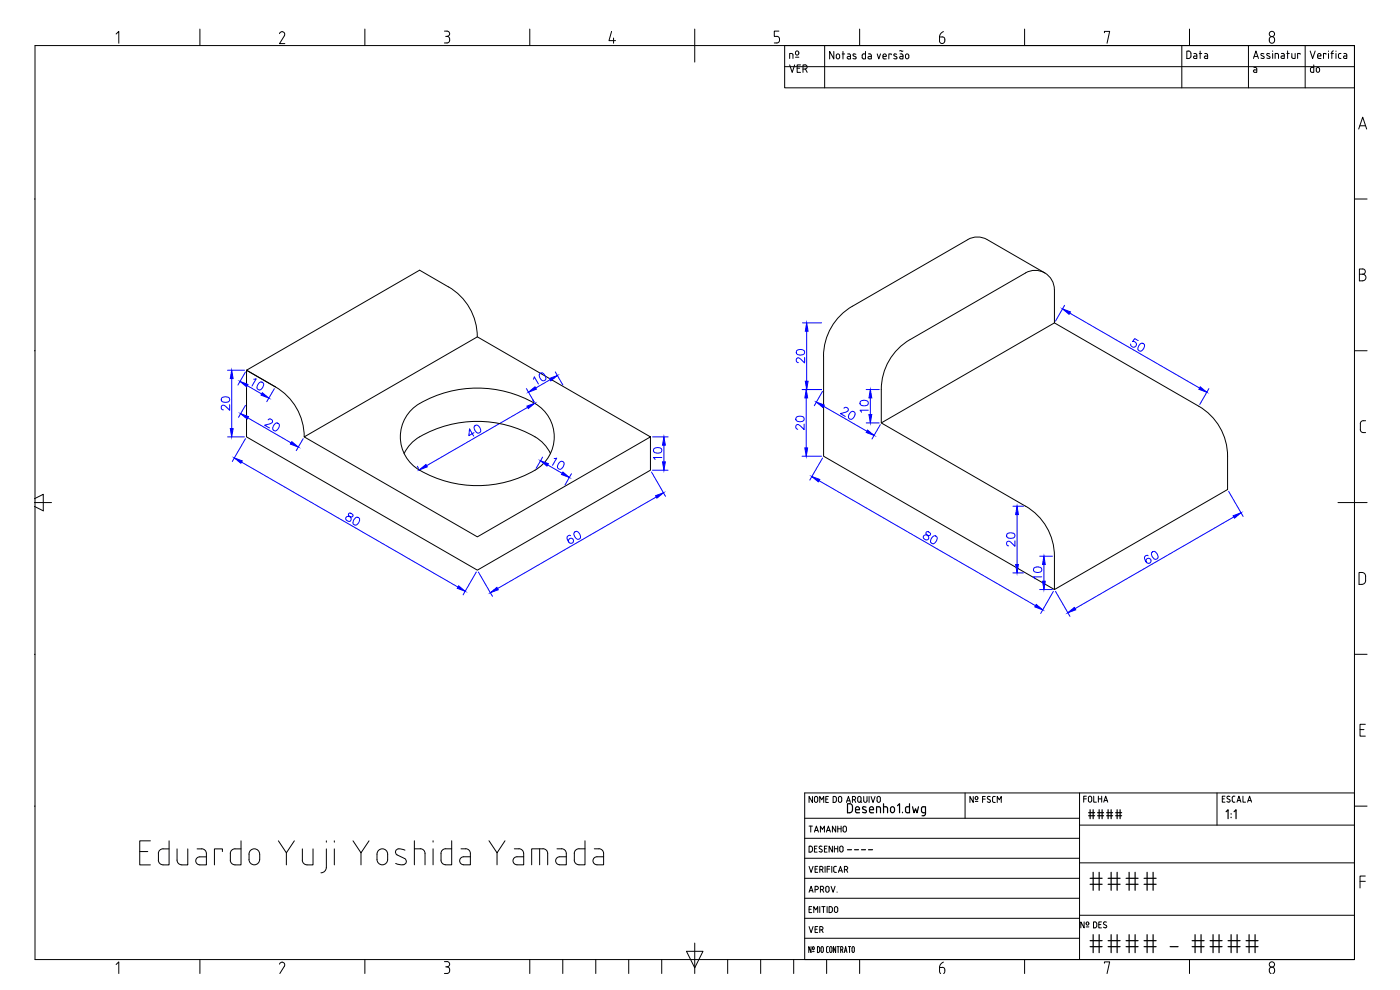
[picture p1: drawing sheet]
<svg xmlns="http://www.w3.org/2000/svg" width="420mm" height="297mm" viewBox="0 0 420 297" stroke-linecap="round" stroke-linejoin="round" font-family="sans-serif">
<defs><g id="words">
<g font-size="9.7">
<text x="326.3" y="268.5">####</text>
<text x="326.3" y="287.2">#### - ####</text>
</g>
<g font-size="7.5" fill="#00f">
<text x="338.3" y="106.5">50</text>
<text x="169.3" y="164.4">60</text>
<text x="342.5" y="170.4">60</text>
</g>
<g font-size="7.1" fill="#00f">
<text x="78.7" y="130.5">20</text>
<text x="251.2" y="127">20</text>
<text x="103" y="158.7">80</text>
<text x="276.2" y="164.4">80</text>
</g>
<g font-size="6.6" fill="#00f">
<text x="74.8" y="118.2">10</text>
<text x="159.1" y="116.4">10</text>
<text x="139.7" y="131.9">40</text>
<text x="170.4" y="142.2" transform="rotate(-90 170.4 142.2)">10</text>
</g>
<text font-size="6.2" fill="#00f" x="242.7" y="130.2" transform="rotate(-90 242.7 130.2)">20</text>
<text font-size="6.2" x="326" y="246.9">####</text>
<g font-size="5.7" fill="#00f">
<text x="242.7" y="110.1" transform="rotate(-90 242.7 110.1)">20</text>
<text x="70.2" y="124.2" transform="rotate(-90 70.2 124.2)">20</text>
<text x="261.8" y="124.9" transform="rotate(-90 261.8 124.9)">10</text>
<text x="199.7" y="139" transform="rotate(-90 199.7 139)">10</text>
<text x="305.9" y="165.1" transform="rotate(-90 305.9 165.1)">20</text>
<text x="314" y="175" transform="rotate(-90 314 175)">10</text>
</g>
<text font-size="5.3" x="355.2" y="18.7">Data</text>
<g font-size="4.9">
<text x="324.2" y="242">FOLHA</text>
<text x="242" y="250.8">TAMANHO</text>
<text x="242" y="268.8">APROV.</text>
<text x="242" y="281.2">VER</text>
</g>
<text font-size="2.6" x="253.3" y="256.1">----</text>
</g></defs>
<!-- layer: Bloco da legenda -->
<g fill="none" stroke="#000" stroke-width=".3">
<path d="M10.5 13.7h396v274.2h-396zM34.8 10.2l.9-.8v3.6M60 8.7v5M84.7 9.5l.7 .4-.1 .8M84.7 9.5l-.5 .2-.3 .4M85.4 10.7l-1.5 2.4h1.6M109.5 8.7v5M133.4 9.3h.8a.83 .83 0 0 1 .7 1.1 .83 .83 0 0 1-1.1 .5M134.2 10.9a1.01 1.01 0 0 1 .8 1 1.01 1.01 0 0 1-.8 1h-.8M159 8.7v5M183.5 9.4l-.7 2.8h1.9M184.1 11.4v1.6"/>
<path d="M208.5 8.7v9.9M232.4 12.9h.8M233.1 10.9a1.02 1.02 0 0 1 .9 1 1.02 1.02 0 0 1-.9 1M233.8 9.3h-1.4v1.6h.8M235.5 13.7v12.7h171M237 17.5v-1.5l.9 .3 .1 1.2M237 19.5l.8 2.2 .7-2.2M238.7 17.2h1M238.8 15.5a.55 .55 0 0 1 .8 0 .55 .55 0 0 1 0 .8 .55 .55 0 0 1-.8 0zM240.2 19.5h-1v2.2h1M241.6 19.5a.62 .62 0 0 1 .6 .6 .62 .62 0 0 1-.6 .6h-.6M241.6 19.5h-.6v2.2"/>
<path d="M247.5 13.7v12.7M250.2 15.4v2.3l-1.2-2.3v2.3M252 16.7a.5 .5 0 0 0-.5-.5 .5 .5 0 0 0-.5 .5v.5a.5 .5 0 0 0 .5 .5 .5 .5 0 0 0 .5-.5M252 16.7v.5M252.7 16.2h.8M253 15.4v2.3M254.4 16.2h.6l.2 .4v1.1l-.8-.1-.2-.3 .2-.3 .8-.1M256.8 16.3l-.5-.1-.3 .2 .1 .3 .8 .5v.4l-.9-.1M258 8.7v5M259.2 16.2l-.4 .2-.1 .8 .5 .5M259.2 16.2h.5M259.7 15.4v2.3h-.5"/>
<path d="M260.6 16.2h.7l.2 .4v1.1l-.8-.1-.2-.3 .2-.3 .8-.1M263.3 16.2l.4 1.5 .6-1.5M265 16.9h1a.52 .52 0 0 0-.4-.7 .52 .52 0 0 0-.6 .5l.2 .9 .8 .1M267.5 16.4v-.2h-.8v1.5M269.1 16.3l-.6-.1-.3 .2 .2 .3 .8 .5-.1 .4-.9-.1M270.1 16.2h.7l.2 .4v1.1h-.6M270.4 16.9l-.4 .4 .4 .4M270.4 16.9h.6M271 15.3h-1M272 16.2a.5 .5 0 0 1 .7 .5v.5a.5 .5 0 0 1-.5 .5 .5 .5 0 0 1-.5-.5zM281.9 12.3a.79 .79 0 0 0 .8 .8 .79 .79 0 0 0 .8-.8M282 11.1l1.3 .2 .3 1"/>
<path d="M282 11.1v1.2M283.1 9.5l-.9 .8-.2 .8M307.5 8.7v5M331.5 9.8v-.4h1.5l-.8 3.6M354.7 13.7v12.7M357 8.7v5M374.7 13.7v12.7M376.2 17.5l.7-2.2 .8 2.2M376.4 16.9h1.1M379.3 16.2l-.6-.2-.3 .3 .2 .3 .8 .5-.1 .4-.9-.1M381 16.2l-.5-.2-.3 .2 .1 .4 .8 .5v.4l-.9-.1M381.2 11.2a.9 .9 0 0 1 1.3 .8 .9 .9 0 0 1-1.3 .7l-.3-.9z"/>
<path d="M381.9 15.3v.1M381.9 16v1.5M382.7 17.5v-1.5l.9 .2 .1 1.3M384.6 16l.6 .1 .2 .4v1h-.8l-.2-.3 .2-.4h.8M386.2 16h.7M386.4 15.3v2.2M387.7 16v1.3l1 .2v-1.5M390.2 16.3v-.3h-.8v1.5M391.7 13.7v12.7M393.2 15.3l.7 2.2 .8-2.2M394.3 19.5v2.2l-.8-.1-.2-.3M395.4 16.6l.2 .9h.8"/>
<path d="M395.4 16.5a.5 .5 0 0 1 .5-.5 .5 .5 0 0 1 .5 .5M396.4 16.6v.2h-1M397.9 16.3v-.3h-.7v1.5M398.7 15.3v.1M398.7 16v1.5M399.4 16h.8M400.2 15.3l-.5 .5v1.7M400.9 15.3v.1M400.9 16v1.5M402.4 16l-.5 .1-.2 .4v.8l.7 .2M403.3 16l.7 .1 .2 .4v1h-.8l-.2-.3 .2-.4h.8M235.5 20h171"/>
<path d="M239.2 20.5h.8M241.7 20.7l.5 1M376.3 20.2l.8 .2 .1 1.3-1-.2v-.4l.3-.1M376.5 21h.7M394.3 20.2l-1 .2v.9M395.1 20.5a.5 .5 0 0 1 .5-.3 .5 .5 0 0 1 .4 .5v.5a.49 .49 0 0 1-.5 .5 .49 .49 0 0 1-.5-.5zM407.8 38.7l1.2-3.5 1.2 3.5M408.1 37.7h1.7M10.3 59.7h.2M406.5 59.7h3.8M408 82.3h1M409 80.7a.79 .79 0 0 1 .8 .8 .79 .79 0 0 1-.8 .8"/>
<path d="M409 80.7h-1v3.6l1-.1a.98 .98 0 0 0 .9-.9 .98 .98 0 0 0-.9-1M10.3 105.2h.2M406.5 105.2h3.8M408.2 128.9a.9 .9 0 0 0 .9 .9h.7M408.3 127.1v1.8M409.1 126.2a.9 .9 0 0 0-.9 .9M409.2 126.2h.6M10.3 149.6l2.7-1.3v5l-2.7-1.4M10.3 150.8h5.2M401.5 150.8h8.8M407.9 171.8a1.52 1.52 0 0 1 1.9 .7v1.7l-.2 .7a1.69 1.69 0 0 1-1.7 .4zM10.3 196.3h.2"/>
<path d="M406.5 196.3h3.8M408.2 218.9h1.1M409.8 217.3h-1.6v3.6h1.6M243.8 239v1.8l-1-1.8v1.8M244.4 239.4a.5 .5 0 0 1 .5-.4 .5 .5 0 0 1 .5 .4M244.4 239.5v.8a.5 .5 0 0 0 .5 .4 .5 .5 0 0 0 .5-.4v-.8M247.8 239.8h.6M248.6 239h-.8v1.8h.8M251 239.5l-.3-.5h-.7v1.8l.7-.1 .3-.5M251 239.5v.7M251.6 239.5v.8a.5 .5 0 0 0 .5 .4 .5 .5 0 0 0 .5-.4v-.8M251.6 239.4a.5 .5 0 0 1 .5-.4 .5 .5 0 0 1 .5 .4"/>
<path d="M255.8 240l.5-.1a.49 .49 0 0 0 .5-.4 .49 .49 0 0 0-.5-.5h-.5v1.8M256.4 240l.4 .8M257.4 239.4a.5 .5 0 0 1 .5-.4 .5 .5 0 0 1 .5 .4M257.4 239.5v.8a.5 .5 0 0 0 .5 .4 .5 .5 0 0 0 .5-.4v-.8M259.2 239v1.3a.5 .5 0 0 0 .5 .4 .5 .5 0 0 0 .5-.4v-1.3M260.8 239v1.8M261.4 239l.6 1.8 .6-1.8M263.2 239.4a.5 .5 0 0 1 .5-.4 .5 .5 0 0 1 .5 .4M263.2 239.5v.8a.5 .5 0 0 0 .5 .4 .5 .5 0 0 0 .5-.4v-.8M289.6 237.9v7.6M292.1 239v1.8l-1-1.8v1.8M293.5 239.3l-.1-.2a.42 .42 0 0 0-.6 0 .42 .42 0 0 0 0 .7 .42 .42 0 0 0 .7-.2"/>
<path d="M293.5 239.4v.2M294.9 239.8h.8M295.7 239h-.8v1.8M297.2 239.1a.46 .46 0 0 0-.7-.1 .46 .46 0 0 0 0 .7l.6 .3a.49 .49 0 0 1-.1 .8 .49 .49 0 0 1-.7-.3M298.7 239l-.8 .2v1.1l.2 .4 .6 .1M324 237.9v50M365.2 237.9v9.7M366.8 239.7h.6M367.6 238.9h-.8v1.8h.8M369.1 239a.46 .46 0 0 0-.7-.1 .46 .46 0 0 0 0 .7l.8 .6-.4 .5M370.6 238.9h-.6l-.2 .5 .1 1.1 .7 .2M373 238.9v1.8h.8"/>
<path d="M406.5 237.9h-165v50M10.3 241.9h.2M241.5 257.5h82.5M241.5 251.5h82.5M241.5 245.5h82.5M242.8 259.9l.6 1.8 .6-1.8M243.3 255.7l.4-.3a1.21 1.21 0 0 0-.2-1.5h-.7v1.8h.5M244.4 254.7h.6M245.2 253.9h-.8v1.8h.8M245.4 259.9h-.8v1.8h.8M246 240.8v-1.8l.6 1 .6-1v1.8M246.2 253.9l.5 .1"/>
<path d="M246.2 253.9l-.4 .4 .8 .6M246.5 259.9a.5 .5 0 0 1 .5 .5 .5 .5 0 0 1-.5 .5M246.5 259.9h-.5v1.8M246.6 254.9a.48 .48 0 0 1 0 .8 .48 .48 0 0 1-.8-.2M247.4 254.7h.6M247.6 259.9v1.8M248.2 253.9h-.8v1.8h.8M249 259.9h-.8v1.8M249.6 259.9v1.8M249.8 253.9v1.8l-1-1.8v1.8M250.4 253.9v1.8M250.4 254.7h1"/>
<path d="M250.7 259.9l-.5 .5M250.7 259.9h.3M251.4 253.9v1.8M253 254.3a.5 .5 0 0 0-.5-.4 .5 .5 0 0 0-.5 .4v.9a.5 .5 0 0 0 .5 .5 .5 .5 0 0 0 .5-.5M254 240.8l.6-1.8 .6 1.8M254.2 240.3h.8M258.1 240.4l.5 .4M292.7 240.5h.8M299.3 240.8v-1.8l.6 1 .6-1v1.8M324 258.9h82.5M324 247.6h82.5M368.2 240.5l.6 .2"/>
<path d="M371.2 240.7l.6-1.8 .6 1.8M371.4 240.2h.8M374.4 240.7l.6-1.8 .6 1.8M374.6 240.2h.8M406.5 241.9h3.8M241.5 275.5h82.5M241.5 269.5h82.5M241.5 263.5h82.5M242.8 272.8h.6M243.6 272h-.8v1.8h.8M244.2 273.8v-1.8l.6 1 .6-1v1.8M244.6 260.8h.6"/>
<path d="M246 272v1.8M246 260.9h.5M246.6 272h1M246.6 260.9l.4 .8M247.1 272v1.8M248.2 272v1.8M248.2 260.8h.8M249.8 272.6l-.3-.5-.7-.1v1.8l.7-.1 .3-.4M249.8 272.6v.7M250.2 260.4l.1 1.1 .7 .2M250.5 272.3a.5 .5 0 0 1 .5-.3 .5 .5 0 0 1 .4 .5v.8a.5 .5 0 0 1-.5 .5 .5 .5 0 0 1-.5-.5zM251.6 261.7l.6-1.8 .6 1.8"/>
<path d="M251.8 261.3h.9M253.4 260.9h.5a.5 .5 0 0 0 .5-.4 .5 .5 0 0 0-.5-.6h-.5v1.8M254 260.9l.4 .8M324 274.6h82.5M408.2 264.4h1.6M409.8 262.8h-1.6v3.6M34.8 289.4l.9-.8v3.5M60 287.9v4.2M84.7 288.7l.7 .4-.1 .8M84.7 288.7l-.5 .2-.3 .4M85.4 289.9l-1.4 2.2M109.5 287.9v4.2"/>
<path d="M133.4 288.5h.8M133.8 290.1h.4M134.2 288.5a.79 .79 0 0 1 .7 .8 .79 .79 0 0 1-.7 .8M134.2 290.1a1.01 1.01 0 0 1 .8 1 1.01 1.01 0 0 1-.8 1h-.8M159 287.9v4.2M168.9 287.9v4.2M178.8 287.9v4.2M188.7 287.9v4.2M198.6 287.9v4.2M206 285.4h5l-2.5 5zM208.5 283v9.1M218.4 287.9v4.2"/>
<path d="M228.3 287.9v4.2M238.2 287.9v4.2M241.5 281.5h82.5M243.4 284v1.8l-.7-1.8v1.8M243.8 285.5h.6M244 284.1a.43 .43 0 0 1 .4 .4 .43 .43 0 0 1-.4 .4zM245.3 284a.52 .52 0 0 1 .7 .6v.7a.51 .51 0 0 1-.7 .5zM246.4 285.3l.3 .5 .4-.5M247.1 284.5l-.2-.4h-.3l-.2 1.2M247.1 284.5v.8M248.1 287.9v4.2M248.6 284l-.5 .2-.1 1.2 .2 .4h.4"/>
<path d="M249 285.3l.3 .5 .4-.5M249 285.3v-1.1l.3-.2 .3 .2 .1 1.1M250.8 284v1.8l-.7-1.8v1.8M251.2 284h.7M251.5 284v1.8M252.3 285h.3M252.6 285l.3-.3v-.5l-.6-.2v1.8M252.7 285l.3 .8M253.4 285.8l.4-1.8 .4 1.8M253.5 285.3h.6M254.6 284h.7M255 284v1.8"/>
<path d="M255.7 285.3v-1.1l.3-.2 .4 .2v1.1M255.7 285.3l.3 .5 .4-.5M258 287.9v4.2M282 290.3v1.4l.3 .4M282 290.3h.8M282.8 290.2a1.02 1.02 0 0 1 .8 .8 1.02 1.02 0 0 1-.4 1.1M283.1 288.7l-.9 .8-.2 .8M307.5 287.9v4.2M331.5 289v-.4h1.5l-.8 3.5M357 287.9v4.2M381.5 292.1a.92 .92 0 0 1-.5-1.4 .92 .92 0 0 1 1.4 0l.1 .9-.5 .5"/>
<circle cx="381.7" cy="10.2" r=".79"/>
<circle cx="381.7" cy="289.4" r=".79"/>
</g>
<g fill="none" stroke="#000" stroke-width=".36">
<path d="M254.3 241.2h.7a.85 .85 0 0 1 .8 .8v1a.81 .81 0 0 1-.8 .8l-.7 .1zM256.8 243h1.1a.62 .62 0 0 0-.4-.9 .62 .62 0 0 0-.7 .6v.9l1.1 .3M259.9 242.2a.55 .55 0 0 0-.7-.2 .55 .55 0 0 0-.3 .6l.9 .5 .2 .5-.3 .2-.9-.1M260.9 243h1.3a.63 .63 0 0 0-.5-.9 .63 .63 0 0 0-.8 .6l.3 1.1 1 .1M263.1 243.9v-1.8l1.1 .2 .1 1.6M265.2 242.1l.6-.1 .5 .3 .1 1.6M265.2 241.2v2.7M267.4 242.2l.4-.2 .5 .2 .1 1a.59 .59 0 0 1-.5 .6 .59 .59 0 0 1-.6-.6zM269.4 241.7l.6-.5v2.7M270.9 243.7v.2M273 241.2v2.7l-1-.1a1.33 1.33 0 0 1-.2-1.5l.5-.3 .7 .1M273.9 242.1l.4 1.8 .5-1.2 .4 1.2 .5-1.8"/>
<path d="M277.8 243.9l-1.2-.3a1.33 1.33 0 0 1 .2-1.5h1l-.1 2.1-.2 .5-.8 .1M368 243.5l.6-.5v2.6M369.5 244.1v.2M369.5 245.2v.1M370.4 243.5l.6-.5v2.6"/>
</g>
<!-- layer: 0 -->
<g fill="none" stroke="#000" stroke-width=".3">
<path d="M290.5 71.9a5.8 5.8 0 0 1 5.7 0M290.5 71.9l-34.7 20a17.2 17.2 0 0 0-8.6 15v30l69.2 40 52-30v-10a17.3 17.3 0 0 0-8.7-15l-43.3-25v-10M296.3 71.9l17.3 10M307.8 81.9a5.8 5.8 0 0 1 8.6 5M307.8 81.9l-34.7 20a17.3 17.3 0 0 0-8.6 15v10l43.3 25a17.2 17.2 0 0 1 8.6 15v10M316.4 96.9l-51.9 30M82.6 116.1a17.3 17.3 0 0 1 8.7 15M143.2 101.1a17.2 17.2 0 0 0-8.6-15l-8.7-5-51.9 30v20l69.3 40 51.9-30v-10l-51.9-30-52 30 52 30 51.9-30M121.3 136.1a13.5 13.5 0 0 1 8.1-6.8 34.3 34.3 0 0 1 32.6 2.7l1.8 1.9 1.4 2.2M123.3 123.1a27.2 27.2 0 0 1 13.4-6 33.7 33.7 0 0 1 25.7 5.3 11.7 11.7 0 0 1-3.5 19.6 34.1 34.1 0 0 1-34.8-2.2 11.5 11.5 0 0 1-.8-16.7zM41.9 255.5h2.5M45.1 252.3h-3.2v7.2h3.2"/>
<path d="M47.5 258.1a1.41 1.41 0 0 0 1.4 1.4M47.5 256.1v2M48.9 254.7a1.41 1.41 0 0 0-1.4 1.4M48.9 254.7h1.8M50.7 252.3v7.2h-1.8M53.1 254.7v3.4a1.41 1.41 0 0 0 1.4 1.4M56.4 254.7v4.8h-1.8M59.1 254.7h1.4M60.5 254.7a1.41 1.41 0 0 1 1.4 1.4v3.4h-1.9M61.9 257.1h-2a1.2 1.2 0 0 0-1.2 1.2 1.2 1.2 0 0 0 1.2 1.2M66.7 255.5v-.8h-2.3v4.8M70.5 254.7a1.38 1.38 0 0 0-1.4 1.4v2a1.41 1.41 0 0 0 1.4 1.4"/>
<path d="M70.5 254.7h1.8M72.3 252.3v7.2h-1.8M75.4 255a1.6 1.6 0 0 1 1.6-.2 1.6 1.6 0 0 1 .9 1.5v1.6a1.59 1.59 0 0 1-1.6 1.6 1.59 1.59 0 0 1-1.6-1.6l.1-2.1zM83.6 252.3l2.3 3.6 2.4-3.6M85.9 255.9v3.6M90.7 258.1a1.41 1.41 0 0 0 1.4 1.4M90.7 254.7v3.4M93.9 254.7v4.8h-1.8M97.9 254.7v5.6a1.6 1.6 0 0 1-1.6 1.6M97.9 252.3v.4M100.3 252.3v.4M100.3 254.7v4.8"/>
<path d="M105.9 252.3l2.4 3.6 2.5-3.6M108.3 255.9v3.6M113.8 255a1.6 1.6 0 0 1 1.7-.2 1.6 1.6 0 0 1 .8 1.5v1.6a1.6 1.6 0 0 1-1.6 1.6 1.6 1.6 0 0 1-1.6-1.6l.1-2.1zM119.2 256.5l2.2 1.1a1.06 1.06 0 0 1 .4 1.3 1.06 1.06 0 0 1-1.3 .6l-1.8-.4M121.5 255.1a2.52 2.52 0 0 0-2.6 0l-.2 .6 .5 .8M124.4 252.3v7.2M124.4 254.7h1.8M126.1 254.7a1.41 1.41 0 0 1 1.5 1.4v3.4M130 252.3v.4M130 254.7v4.8M135.6 252.3v7.2h-1.8a1.45 1.45 0 0 1-1.5-1.4M135.6 254.7h-1.9a1.41 1.41 0 0 0-1.4 1.4l.1 2"/>
<path d="M138.4 254.7h1.4a1.41 1.41 0 0 1 1.4 1.4v3.4h-2a1.21 1.21 0 0 1-1.2-1.2 1.21 1.21 0 0 1 1.1-1.2h2.1M146.8 252.3l2.4 3.6 2.4-3.6M149.2 255.9v3.6M154.4 254.7h1.3a1.41 1.41 0 0 1 1.4 1.4l.1 3.4h-2a1.21 1.21 0 0 1-1.2-1.2 1.21 1.21 0 0 1 1.1-1.2h2.1M159.6 259.5v-4.8h3.4a1.36 1.36 0 0 1 1.4 1.4v3.4M162 254.7v4.8M167.2 254.7h1.4M168.5 254.7a1.41 1.41 0 0 1 1.5 1.4v3.4h-2a1.21 1.21 0 0 1-1.2-1.2 1.21 1.21 0 0 1 1.2-1.2h2M175.6 252.3v7.2h-1.8a1.45 1.45 0 0 1-1.5-1.4M175.6 254.7h-1.8a1.41 1.41 0 0 0-1.5 1.4l.1 2M178.4 254.7h1.3a1.41 1.41 0 0 1 1.5 1.4v3.4h-2a1.21 1.21 0 0 1-1.2-1.2 1.21 1.21 0 0 1 1.2-1.2h2"/>
</g>
<!-- layer: azul -->
<g fill="none" stroke="#00f" stroke-width=".3">
<path d="M240.8 96.9h5.8M242.1 99.4v15M319.5 91.6l-2.7 4.8M321 93.9l39 22.5M68.3 111.1h5M69.5 113.6v15M73.7 111.6l-2.3 3.9M82.3 116.6l-2.2 3.9M158 116.6l2.3 3.9-.4-.6M166.7 111.6l2.2 3.9M240.7 116.9h5.9M242 119.4v15"/>
<path d="M246.9 117.4l-2.5 4.3M260 116.9h3.9M362.8 116.6l-2.7 4.7M68.3 131.1h5M72.5 138.6l64.9 37.5M73.7 131.6l-4 6.9M73.7 121.6l-2.1 3.6M74.4 125.4l13 7.5M91 131.6l-2.1 3.6M125.3 139.9l.3 .6M158.4 122.2l-30.4 17.5M162.8 137.2l-1.9 3.3"/>
<path d="M195.8 131.1h4.7M240.7 136.9h5.9M246.9 137.4l-3.9 6.7M247.2 121.9l13 7.5M260 126.9h3.9M264.2 127.4l-2.5 4.3M171.5 142.2l-1.9 3.3M195.5 141.6l4.2 7.3M195.8 141.1h4.7M197 149.1l-47.7 27.5M245.8 144.2l65 37.5M304 151.9h3.2"/>
<path d="M305.2 154.4v15M368.7 147.4l4.4 7.5M370.3 155.1l-47.6 27.5M142.9 171.6l-3.9 6.9M143.6 171.6l4.2 7.3M304 171.9h3.2M312 166.9h3.8M316.1 177.4l-3.8 6.7M316.8 177.4l4.3 7.5"/>
</g>
<g fill="#00f" stroke="#00f" stroke-width=".3">
<path d="M70.3 137.4l2.4 .9-.4 .7z"/>
<path d="M137.7 175.8l1.9 1.6-2.4-.9z"/>
<path d="M147.2 177.8l1.9-1.6 .4 .8z"/>
<path d="M196.8 148.7l2.3-.9-1.9 1.7z"/>
<path d="M198.8 138.6h.9l-.5 2.5z"/>
<path d="M199.2 131.1l.5 2.5h-.9z"/>
<path d="M69.1 128.6h.9l-.5 2.5z"/>
<path d="M69.5 111.1l.5 2.5h-.9z"/>
<path d="M72 114.4l2.4 .9-.4 .8z"/>
<path d="M125.9 141l1.9-1.6 .4 .7z"/>
<path d="M158.1 121.9l2.4-.9-2 1.6z"/>
<path d="M162.2 138.2l2.4 .9-.4 .7z"/>
<path d="M87.6 132.5l1.9 1.6-2.3-.9z"/>
<path d="M72.2 124.1l2.4 .9-.4 .7z"/>
<path d="M311 181.4l1.9 1.6-2.3-.9z"/>
<path d="M243.7 143l2.3 .9-.4 .7z"/>
<path d="M360.2 116.1l2 1.6-2.4-.9z"/>
<path d="M318.9 92.7l2.4 .9-.5 .7z"/>
<path d="M320.5 183.9l1.9-1.7 .4 .8z"/>
<path d="M370.1 154.7l2.3-.8-1.9 1.6z"/>
<path d="M313.3 166.9l.4 2.5h-.8z"/>
<path d="M305.2 151.9l.4 2.5h-.8z"/>
<path d="M304.8 169.4h.8l-.4 2.5z"/>
<path d="M241.5 134.4h.9l-.4 2.5z"/>
<path d="M242 116.9l.4 2.5h-.9z"/>
<path d="M260.4 129l1.9 1.6-2.3-.8z"/>
<path d="M245 120.7l2.4 .8-.4 .8z"/>
<path d="M260.8 124.4h.8l-.4 2.5z"/>
<path d="M261.2 116.9l.4 2.5h-.8z"/>
<path d="M241.7 114.4h.8l-.4 2.5z"/>
<path d="M242.1 96.9l.4 2.5h-.8z"/>
</g>
<use href="#words"/>
</svg>
